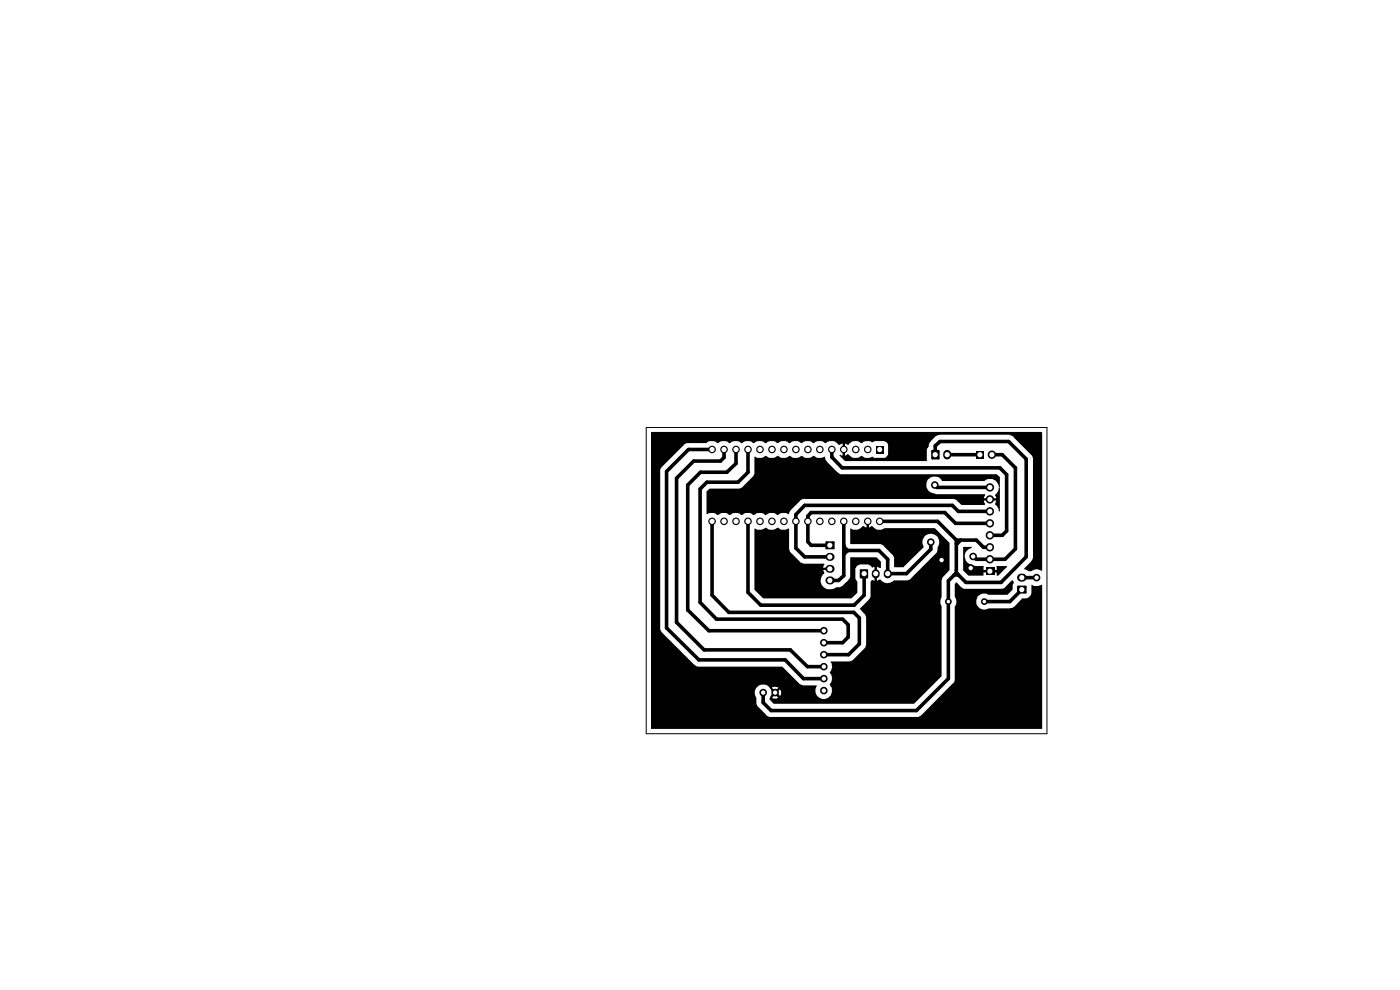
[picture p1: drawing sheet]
<svg xmlns="http://www.w3.org/2000/svg" width="297mm" height="210mm" viewBox="0 0 297 210" stroke-linecap="round" stroke-linejoin="round" font-family="sans-serif">
<path d="M137.1 90.7h85v64.9h-85z" fill="none" stroke="#000" stroke-width=".21"/>
<g fill="#000">
<path d="M149.9 104.2l.6-.6h6.4l.6-.2 2.5-2.8v-3.7l1.6 .2 .6-.3a.5 .5 0 0 1 .8 .2l1.2 .1 .6-.3a.5 .5 0 0 1 .7 .2l1.2 .1 .6-.3a.5 .5 0 0 1 .8 .2l1.1 .1 .6-.3a.5 .5 0 0 1 .8 .2h1.4a.62 .62 0 0 1 .6-.3 .62 .62 0 0 1 .5 .3l1.2 .1 .6-.2 .4 1 2.5 2.4 .5 .3h33.2l.6 .6v2.2l-.1 .1-.2-.2a1.89 1.89 0 0 0-1.2-1.7h-1.1l-.6 .4h-9.1a1.54 1.54 0 0 0-1.1-.9 1.95 1.95 0 0 0-2.1 1.1v.1a1.61 1.61 0 0 0 .7 2l1.2 .5h10.4l.1 .3-.3 .6h2.6l-.2-.8 .6-.6 .1-.8h.3v5h-.1l-.2-.1v-.5l-.7-.9 .2-.8h-2.6l.3 .6-.1 .3h-5l-1-1.1-1-.3h-31.2l-.9 .4-2.2 2.2-.2 .4v.4h-.3a1.38 1.38 0 0 0-1.5-.2 .9 .9 0 0 1-1.3 0h-1.2a.9 .9 0 0 1-1.3 0h-1.3a.9 .9 0 0 1-1.2 0h-1.3a.9 .9 0 0 1-1.3 0h-1.3a.9 .9 0 0 1-1.2 0h-1.3a.9 .9 0 0 1-1.3 0l-1-.1-.6 .3-.1-.1zM185.8 94.6h1.6v1.6h-1.6zM197.8 95.7h1.3v1.5h-1.3zM207 95.6h1.7v1.7h-1.7zM138.1 91.7l82.8-.1 .2 .1v29.3h-.4a1.55 1.55 0 0 0-1.9 .2h-.7l-.3-.3-.5-.2v-.1l1.4-1.5 .4-.7v-21.3l-.2-.4-4.1-4.2-.7-.3-15.2 .1-.4 .2-1.4 1.5-.1 .7-.4 .5v2.6h-17.4l-1.1-1.3 1.3 .1 .4-.3 1.2 .8h.9l.6-.3a.5 .5 0 0 1 .8 .2l1.2 .1 .6-.2 .3 .2h2.3l.7-.7v-2l-.4-.7-.5-.1h-1.9l-.5 .2-.7-.2h-1a.9 .9 0 0 1-1.3 0h-1.3l-.9 .8-.7-.3v2.5h-.5v-2.5l-.7 .3a1.89 1.89 0 0 0-2.5-.7l-.2 .3h-.3l-.8-.4h-1a.9 .9 0 0 1-1.2 0h-1.4a.67 .67 0 0 1-1.2 0h-1.3a.67 .67 0 0 1-1.2 0h-1.4a.67 .67 0 0 1-1.2 0h-1.3a.67 .67 0 0 1-1.2 0h-1.4a.67 .67 0 0 1-1.1 0h-1.4a.67 .67 0 0 1-1.2 0h-1.3a.67 .67 0 0 1-1.2 0h-1.4a.67 .67 0 0 1-1.2 0h-1l-.7 .4h-4.3l-.5 .2-4.7 4.8-.4 .6v33.9l.3 .5 7.4 7.3 18.2 .1 3.8 3.7 .6 .3h2.9l.1 .1-.3 .6v.8a1.86 1.86 0 0 0 3.2 .7l.3-1.1-.1-.8-.4-.6 .4-1a1.34 1.34 0 0 0-.4-1.4l.5-1.2-.3-1.2h4.1l.5-.2 2.8-2.8 .1-.5v-6l-.1-.4-1.2-1.3 2.3-2.4v-3.3l.2-.4 .6 .2v-3l-.5 .2-.3-.4-.6-.3h-1.6l-.8 .4-.3 .5v2.3l.5 .5v2.3l-1.3 1.2h-18.7l-1.9-1.8v-12.9l1.6 .2a.91 .91 0 0 1 1.4-.1l1.2 .1a.91 .91 0 0 1 1.3-.1l1.2 .1 .5-.3 .2 .1v4.3l.4 .8 2.1 2.1 .5 .1h4.4l.1 .2-.3 .7h1.7v.5h-1.7l.3 .6-.1 .2a1.79 1.79 0 0 0 .2 3l.5 .3h.9l1-.5h.7l.7-.3 1.1-1.1 .4-.7v-4.2h5.6l1 .9v1.3l-.3 .1-.6-.3v3l.7-.3a1.8 1.8 0 0 0 2.9 .2h2.9l.7-.3 5.4-5.5 .3-.6v-.6a1.81 1.81 0 0 0-1.5-2.9 1.81 1.81 0 0 0-1.5 2.9l-4.2 4.2h-2v-2.1l-.3-.5-2-2-.5-.3-6.6-.1v-3.1l1.6 .2 1.2-.9 .3 .3h.4v-1.5h.4l.1 .2v1.3l.6-.3 1.2 .9h.9l.6-.4h10.7l3.1 3.1v5.9l-1.6 1.7-.2 4.1a1.49 1.49 0 0 0 .1 1.7v14.9l-5.8 5.9h-29.8l-.9-.9 .1-.4 .7 .2h.8l.3-.2-.7-.7-.7 .7h-.4l.3-.6 .5-.5h.7l.6 .7a.94 .94 0 0 0 0-1.4l-.6 .7h-.8l-.8-1h.5l.7 .7 .7-.7-.1-.1-.6-.2-.7 .3h-.5l-.2-.4-.7-.3-1 .1a1.74 1.74 0 0 0-1.1 2.3l.2 .4v1.3l.2 .4 2.1 2.2 .5 .2h31.7l.3-.2 7.2-7.1 .1-.4v-15.8a1.62 1.62 0 0 0 0-2v-2.7l.3-.4h.1l1.1 1.1 .5 .3h8.2l.5-.3 1.4-1.5h.3a.63 .63 0 0 1-.1 .9v1.1l-1.1 1.1h-4.1l-.4-.3a1.73 1.73 0 0 0-2 .8 1.73 1.73 0 0 0 .4 2.2l.5 .2a1.57 1.57 0 0 0 1.6-.1h4.5l.7-.1 1.9-2 1.2-.1 .5-.4 .3-.6v-1.7l.1-.1 .2 .2a1.73 1.73 0 0 0 1.5-.1l.5-.1v30.6h-83zM175.3 115.1h1.5v1.1h-1.5zM204.3 116h1.8l.1 .2a1.81 1.81 0 0 0-1.1 2.9l.4 .4 1.3 .6h1.8v.8h2.8v-.8h2.2v.1l-1.8 1.9h-.4l-.1-.7h-2.7v.7h-3.2l-1.1-1.1zM182.6 121h1.3v1.4h-1.3zM209.1 120.3h1.8v1.7h-1.8zM216 124.5h1.5v1.1h-1.5z"/>
<circle cx="151" cy="95.3" r=".8"/>
<circle cx="153.6" cy="95.3" r=".8"/>
<circle cx="156.1" cy="95.3" r=".8"/>
<circle cx="158.7" cy="95.3" r=".8"/>
<circle cx="161.2" cy="95.3" r=".8"/>
<circle cx="163.7" cy="95.3" r=".8"/>
<circle cx="166.3" cy="95.3" r=".8"/>
<circle cx="168.8" cy="95.3" r=".8"/>
<circle cx="171.4" cy="95.3" r=".8"/>
<circle cx="173.9" cy="95.3" r=".8"/>
<circle cx="176.4" cy="95.3" r=".8"/>
<circle cx="179" cy="95.3" r=".8"/>
<circle cx="181.5" cy="95.3" r=".8"/>
<circle cx="184.1" cy="95.3" r=".8"/>
<circle cx="210.4" cy="96.4" r=".89"/>
<circle cx="151" cy="110.6" r=".8"/>
<circle cx="153.6" cy="110.6" r=".8"/>
<circle cx="156.1" cy="110.6" r=".8"/>
<circle cx="158.7" cy="110.6" r=".8"/>
<circle cx="161.2" cy="110.6" r=".8"/>
<circle cx="163.7" cy="110.6" r=".8"/>
<circle cx="166.3" cy="110.6" r=".8"/>
<circle cx="168.8" cy="110.6" r=".8"/>
<circle cx="171.4" cy="110.6" r=".8"/>
<circle cx="173.9" cy="110.6" r=".8"/>
<circle cx="176.4" cy="110.6" r=".8"/>
<circle cx="179" cy="110.6" r=".8"/>
<circle cx="179.7" cy="116.8" r=".38"/>
<circle cx="181.5" cy="110.6" r=".8"/>
<circle cx="184.1" cy="110.6" r=".8"/>
<circle cx="186.6" cy="110.6" r=".8"/>
<circle cx="197.4" cy="115" r=".8"/>
<circle cx="198.3" cy="102.9" r=".8"/>
<circle cx="199.7" cy="118.8" r=".8"/>
<circle cx="206.4" cy="118" r=".8"/>
<circle cx="210" cy="108.5" r=".89"/>
<circle cx="210" cy="118.6" r=".89"/>
<circle cx="210" cy="113.5" r=".89"/>
<circle cx="210" cy="105.9" r=".89"/>
<circle cx="210" cy="111" r=".89"/>
<circle cx="210" cy="103.4" r=".89"/>
<circle cx="210" cy="116.1" r=".89"/>
<circle cx="174.8" cy="138.9" r=".8"/>
<circle cx="174.8" cy="136.3" r=".8"/>
<circle cx="174.8" cy="133.8" r=".8"/>
<circle cx="201.2" cy="127.6" r=".72"/>
<circle cx="205.9" cy="120.5" r=".8"/>
<circle cx="208.8" cy="127.6" r=".72"/>
<circle cx="219.9" cy="122.5" r=".8"/>
<circle cx="161.9" cy="146.9" r=".8"/>
<circle cx="164.4" cy="146.9" r=".8"/>
<circle cx="174.8" cy="141.4" r=".8"/>
<circle cx="174.8" cy="143.9" r=".8"/>
<circle cx="174.8" cy="146.5" r=".8"/>
</g>
<g fill="none" stroke="#000" stroke-width=".76">
<path d="M151 95.3h-5l-4.6 4.7v33.2l6.9 6.8h18.2l3.9 3.9h4.4M153.6 95.3v1.7l-.8 .8h-5.6l-3.7 3.6v30.6l5.9 5.8h18.2l3.7 3.6h3.5M156.1 95.3v3l-1.9 1.9h-5.6l-2.7 2.7v26.5l4.5 4.4h24.4M158.7 95.3v4.9l-2.2 2.1h-6.6l-1.4 1.4v24.1l3.5 3.5h26.7l1.2 1.2v2.6l-1.2 1.2h-3.9M176.4 95.3v1.6l2.2 2.3h33.5l1.4 1.5v11.9l-.9 .9h-2.6M198.4 96.4v-1.8l1-1h14.6l3.7 3.8v20.7l-5.4 5.4h-7.4l-2-2M201.3 96.4h6.6M210.4 96.4h2.2l2.8 2.8v17.2l-2.2 2.2h-6.1l-.7-.6M151 110.6v15.6l3.6 3.7h26.5l1.2 1.2v5.5l-2.3 2.3h-5.2M158.7 110.6v15l2.7 2.8h19.8l2.1-2.2v-4.5M179 110.6v11.5l-1.1 1h-1.9M179 115.9l.7 .9-.7 .8"/>
<path d="M186.6 110.6h12.3l4 4M197.4 115v1.5l-5.1 5.2h-4v-3.1l-1.9-1.8h-7.4M198.3 102.9l.5 .5h11.2M202.9 114.6v6.9M202.9 114.6h4.2l1.5 1.5h1.4M203.8 114.6l-.8 .7h-.1M210 108.5h-6.7l-1.3-1.3h-31.3l-1.9 1.9v7.1l1.9 1.9h5.3M210 111h-7.3l-2.3-2.3h-28.4l-.6 .8v5.4l.6 .8h4M202.9 121.5l-1.7 1.7v20.7l-6.8 6.8h-30.8l-1.7-1.7v-2.1M203.2 121.8l-.8 .1M216.7 122.5h3.2M216.7 125.1l-2.5 2.5h-5.4"/>
</g>
<path d="M197.8 95.7h1.3v1.5h-1.3zM175.3 115.1h1.5v1.1h-1.5zM182.6 121h1.3v1.4h-1.3zM216 124.5h1.5v1.1h-1.5z" fill="none" stroke="#000" stroke-width=".51"/>
<path d="M200.9 96.3v.3M175.9 118.1h.3M175.9 120.7h.3M175.9 123.1h.3M185.8 121.6v.2M188.3 121.6v.2M216.6 122.5h.3" fill="none" stroke="#000" stroke-width="1.7"/>
<g fill="#fff">
<circle cx="173.9" cy="95.3" r=".55"/>
<circle cx="171.4" cy="95.3" r=".55"/>
<circle cx="168.8" cy="95.3" r=".55"/>
<circle cx="166.3" cy="95.3" r=".55"/>
<circle cx="163.7" cy="95.3" r=".55"/>
<circle cx="161.2" cy="95.3" r=".55"/>
<circle cx="158.7" cy="95.3" r=".55"/>
<circle cx="156.1" cy="95.3" r=".55"/>
<circle cx="153.6" cy="95.3" r=".55"/>
<circle cx="151" cy="95.3" r=".55"/>
<circle cx="151" cy="110.6" r=".55"/>
<circle cx="153.6" cy="110.6" r=".55"/>
<circle cx="156.1" cy="110.6" r=".55"/>
<circle cx="158.7" cy="110.6" r=".55"/>
<circle cx="161.2" cy="110.6" r=".55"/>
<circle cx="163.7" cy="110.6" r=".55"/>
<circle cx="166.3" cy="110.6" r=".55"/>
<circle cx="168.8" cy="110.6" r=".55"/>
<circle cx="171.4" cy="110.6" r=".55"/>
<circle cx="173.9" cy="110.6" r=".55"/>
<circle cx="164.4" cy="146.9" r=".47"/>
<circle cx="161.9" cy="146.9" r=".47"/>
<circle cx="174.8" cy="133.8" r=".47"/>
<circle cx="174.8" cy="136.3" r=".47"/>
<circle cx="174.8" cy="138.9" r=".47"/>
<circle cx="174.8" cy="141.4" r=".47"/>
<circle cx="174.8" cy="143.9" r=".47"/>
<circle cx="174.8" cy="146.5" r=".47"/>
<circle cx="186.6" cy="95.3" r=".55"/>
<circle cx="184.1" cy="95.3" r=".55"/>
<circle cx="181.5" cy="95.3" r=".55"/>
<circle cx="179" cy="95.3" r=".55"/>
<circle cx="176.4" cy="95.3" r=".55"/>
<circle cx="176.4" cy="110.6" r=".55"/>
<circle cx="179" cy="110.6" r=".55"/>
<circle cx="181.5" cy="110.6" r=".55"/>
<circle cx="184.1" cy="110.6" r=".55"/>
<circle cx="176" cy="115.7" r=".55"/>
<circle cx="176" cy="118.1" r=".55"/>
<circle cx="176" cy="120.7" r=".55"/>
<circle cx="176" cy="123.1" r=".55"/>
<circle cx="207.9" cy="96.4" r=".55"/>
<circle cx="210.4" cy="96.4" r=".55"/>
<circle cx="198.4" cy="96.4" r=".55"/>
<circle cx="200.9" cy="96.4" r=".55"/>
<circle cx="210" cy="103.4" r=".55"/>
<circle cx="186.6" cy="110.6" r=".55"/>
<circle cx="183.3" cy="121.7" r=".55"/>
<circle cx="185.8" cy="121.7" r=".55"/>
<circle cx="188.3" cy="121.7" r=".55"/>
<circle cx="216.7" cy="125.1" r=".55"/>
<circle cx="208.8" cy="127.6" r=".38"/>
<circle cx="201.2" cy="127.6" r=".38"/>
<circle cx="210" cy="121.2" r=".55"/>
<circle cx="216.7" cy="122.5" r=".55"/>
<circle cx="210" cy="118.6" r=".55"/>
<circle cx="210" cy="116.1" r=".55"/>
<circle cx="210" cy="113.5" r=".55"/>
<circle cx="210" cy="111" r=".55"/>
<circle cx="210" cy="108.5" r=".55"/>
<circle cx="210" cy="105.9" r=".55"/>
<circle cx="199.7" cy="118.8" r=".47"/>
<circle cx="205.9" cy="120.5" r=".47"/>
<circle cx="198.3" cy="102.9" r=".47"/>
<circle cx="197.4" cy="115" r=".47"/>
<circle cx="219.9" cy="122.5" r=".47"/>
<circle cx="206.4" cy="118" r=".47"/>
</g>
</svg>
